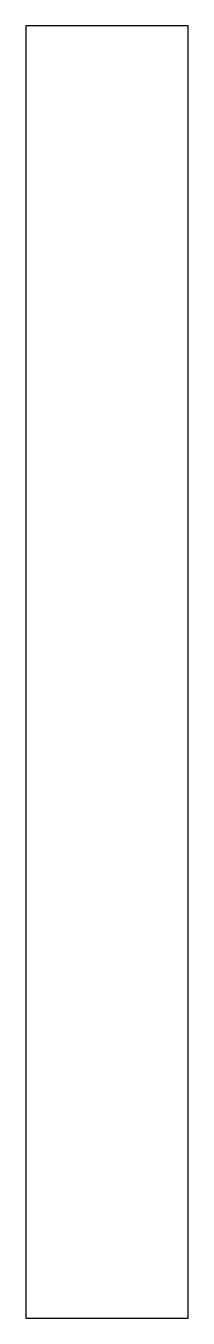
# Model space of a CAD drawing. Header units: millimetres. Extents: x 0 to 140, y 0 to 1116.
import ezdxf

# ---------------------------------------------------------------- set-up
doc = ezdxf.new("R2010")
doc.units = ezdxf.units.MM
doc.layers.add('CORTE', color=7, linetype='CONTINUOUS')

msp = doc.modelspace()

# ---------------------------------------------------------------- linework, layer by layer
at = {"layer": 'CORTE'}
msp.add_lwpolyline([(0, 0), (140, 0), (140, 1116), (0, 1116)], close=True, dxfattribs=at)

doc.saveas('drawing.dxf')
